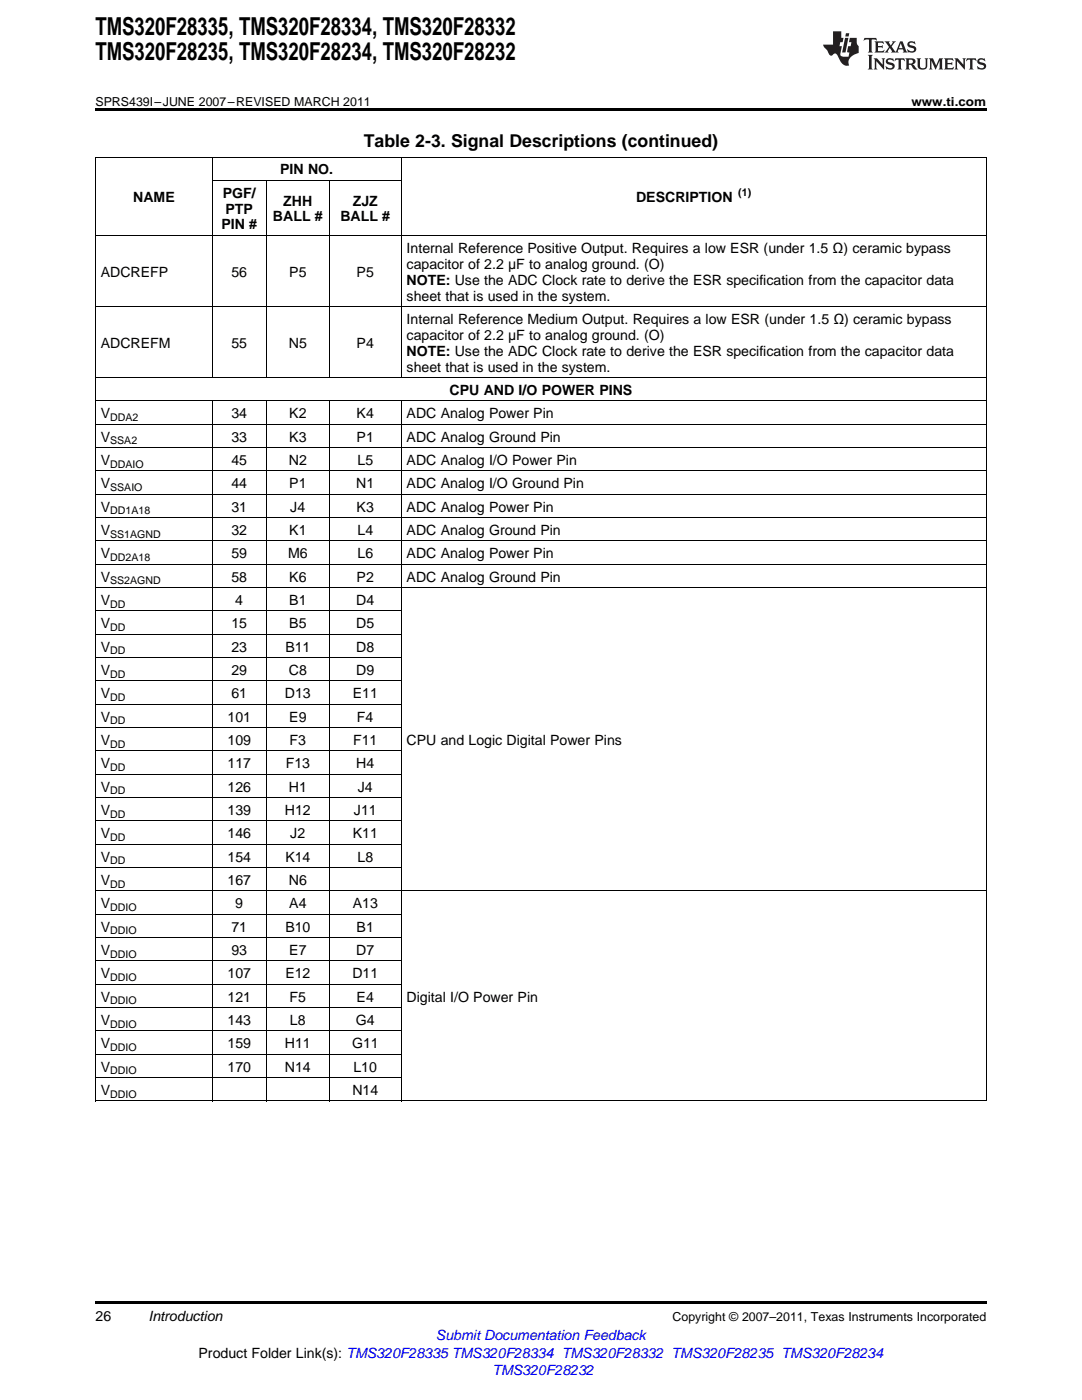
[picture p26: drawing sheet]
<svg xmlns="http://www.w3.org/2000/svg" width="216mm" height="279mm" viewBox="0 0 216 279" stroke-linecap="round" stroke-linejoin="round" font-family="sans-serif">
<defs><g id="words">
<g font-size="4.9">
<text x="19" y="7.1">TMS320F28335, TMS320F28334, TMS320F28332</text>
<text x="19" y="12">TMS320F28235, TMS320F28234, TMS320F28232</text>
</g>
<text font-size="3.5" x="72.6" y="29.3">Table 2-3. Signal Descriptions (continued)</text>
<g font-size="2.8">
<text x="55.9" y="34.8">PIN NO.</text>
<text x="26.6" y="40.3">NAME</text>
<text x="44.4" y="39.4">PGF/</text>
<text x="56.5" y="41">ZHH</text>
<text x="70.4" y="41">ZJZ</text>
<text x="126.9" y="40.3">DESCRIPTION</text>
<text x="44.2" y="45.8">PIN #</text>
<text x="45" y="42.6">PTP</text>
<text x="54.5" y="44.2">BALL #</text>
<text x="67.9" y="44.2">BALL #</text>
<text x="81.1" y="50.4">Internal Reference Positive Output. Requires a low ESR (under 1.5 Ω) ceramic bypass</text>
<text x="81.1" y="53.6">capacitor of 2.2 μF to analog ground. (O)</text>
<text x="20.1" y="55.2">ADCREFP</text>
<text x="46.2" y="55.2">56</text>
<text x="57.7" y="55.2">P5</text>
<text x="71.2" y="55.2">P5</text>
<text x="81.1" y="56.8">NOTE: Use the ADC Clock rate to derive the ESR specification from the capacitor data</text>
<text x="81.1" y="60">sheet that is used in the system.</text>
<text x="81.1" y="64.6">Internal Reference Medium Output. Requires a low ESR (under 1.5 Ω) ceramic bypass</text>
<text x="20.1" y="69.4">ADCREFM</text>
<text x="46.2" y="69.4">55</text>
<text x="57.6" y="69.4">N5</text>
<text x="71.2" y="69.4">P4</text>
<text x="81.1" y="67.8">capacitor of 2.2 μF to analog ground. (O)</text>
<text x="81.1" y="71">NOTE: Use the ADC Clock rate to derive the ESR specification from the capacitor data</text>
<text x="81.1" y="74.2">sheet that is used in the system.</text>
<text x="20.1" y="83.5">V</text>
<text x="46.2" y="83.5">34</text>
<text x="57.7" y="83.5">K2</text>
<text x="71.2" y="83.5">K4</text>
<text x="81.1" y="83.5">ADC Analog Power Pin</text>
<text x="89.7" y="78.8">CPU AND I/O POWER PINS</text>
<text x="20.1" y="88.1">V</text>
<text x="46.2" y="88.1">33</text>
<text x="57.7" y="88.1">K3</text>
<text x="71.2" y="88.1">P1</text>
<text x="81.1" y="88.1">ADC Analog Ground Pin</text>
<text x="20.1" y="92.8">V</text>
<text x="46.2" y="92.8">45</text>
<text x="57.6" y="92.8">N2</text>
<text x="71.3" y="92.8">L5</text>
<text x="81.1" y="92.8">ADC Analog I/O Power Pin</text>
<text x="20.1" y="97.4">V</text>
<text x="46.2" y="97.4">44</text>
<text x="57.7" y="97.4">P1</text>
<text x="71.1" y="97.4">N1</text>
<text x="81.1" y="97.4">ADC Analog I/O Ground Pin</text>
<text x="20.1" y="102.1">V</text>
<text x="20.1" y="106.8">V</text>
<text x="46.2" y="102.1">31</text>
<text x="46.2" y="106.8">32</text>
<text x="57.7" y="106.8">K1</text>
<text x="57.9" y="102.1">J4</text>
<text x="71.2" y="102.1">K3</text>
<text x="71.3" y="106.8">L4</text>
<text x="81.1" y="102.1">ADC Analog Power Pin</text>
<text x="81.1" y="106.8">ADC Analog Ground Pin</text>
<text x="20.1" y="111.4">V</text>
<text x="46.2" y="111.4">59</text>
<text x="57.5" y="111.4">M6</text>
<text x="71.3" y="111.4">L6</text>
<text x="81.1" y="111.4">ADC Analog Power Pin</text>
<text x="20.1" y="116.1">V</text>
<text x="46.2" y="116.1">58</text>
<text x="57.7" y="116.1">K6</text>
<text x="71.2" y="116.1">P2</text>
<text x="81.1" y="116.1">ADC Analog Ground Pin</text>
<text x="20.1" y="120.7">V</text>
<text x="20.1" y="125.4">V</text>
<text x="46.2" y="125.4">15</text>
<text x="47" y="120.7">4</text>
<text x="57.7" y="120.7">B1</text>
<text x="57.7" y="125.4">B5</text>
<text x="71.1" y="120.7">D4</text>
<text x="71.1" y="125.4">D5</text>
<text x="20.1" y="130">V</text>
<text x="46.2" y="130">23</text>
<text x="56.9" y="130">B11</text>
<text x="71.1" y="130">D8</text>
<text x="20.1" y="134.7">V</text>
<text x="46.2" y="134.7">29</text>
<text x="57.6" y="134.7">C8</text>
<text x="71.1" y="134.7">D9</text>
<text x="20.1" y="139.3">V</text>
<text x="46.2" y="139.3">61</text>
<text x="56.8" y="139.3">D13</text>
<text x="70.4" y="139.3">E11</text>
<text x="20.1" y="144">V</text>
<text x="20.1" y="148.7">V</text>
<text x="45.4" y="144">101</text>
<text x="45.4" y="148.7">109</text>
<text x="57.7" y="144">E9</text>
<text x="57.8" y="148.7">F3</text>
<text x="70.4" y="148.7">F11</text>
<text x="71.2" y="144">F4</text>
<text x="81.1" y="148.7">CPU and Logic Digital Power Pins</text>
<text x="20.1" y="153.3">V</text>
<text x="45.4" y="153.3">117</text>
<text x="57" y="153.3">F13</text>
<text x="71.1" y="153.3">H4</text>
<text x="20.1" y="158">V</text>
<text x="45.4" y="158">126</text>
<text x="57.6" y="158">H1</text>
<text x="71.4" y="158">J4</text>
<text x="20.1" y="162.6">V</text>
<text x="20.1" y="167.3">V</text>
<text x="45.4" y="162.6">139</text>
<text x="45.4" y="167.3">146</text>
<text x="56.8" y="162.6">H12</text>
<text x="57.9" y="167.3">J2</text>
<text x="70.4" y="167.3">K11</text>
<text x="70.6" y="162.6">J11</text>
<text x="20.1" y="171.9">V</text>
<text x="45.4" y="171.9">154</text>
<text x="56.9" y="171.9">K14</text>
<text x="71.3" y="171.9">L8</text>
<text x="20.1" y="176.6">V</text>
<text x="45.4" y="176.6">167</text>
<text x="57.6" y="176.6">N6</text>
<text x="20.1" y="181.3">V</text>
<text x="20.1" y="185.9">V</text>
<text x="46.2" y="185.9">71</text>
<text x="47" y="181.3">9</text>
<text x="56.9" y="185.9">B10</text>
<text x="57.7" y="181.3">A4</text>
<text x="70.4" y="181.3">A13</text>
<text x="71.2" y="185.9">B1</text>
<text x="20.1" y="190.6">V</text>
<text x="46.2" y="190.6">93</text>
<text x="57.7" y="190.6">E7</text>
<text x="71.1" y="190.6">D7</text>
<text x="20.1" y="195.2">V</text>
<text x="45.4" y="195.2">107</text>
<text x="56.9" y="195.2">E12</text>
<text x="70.3" y="195.2">D11</text>
<text x="20.1" y="199.9">V</text>
<text x="45.4" y="199.9">121</text>
<text x="57.8" y="199.9">F5</text>
<text x="71.2" y="199.9">E4</text>
<text x="81.1" y="199.9">Digital I/O Power Pin</text>
<text x="20.1" y="204.5">V</text>
<text x="20.1" y="209.2">V</text>
<text x="45.4" y="204.5">143</text>
<text x="45.4" y="209.2">159</text>
<text x="56.8" y="209.2">H11</text>
<text x="57.9" y="204.5">L8</text>
<text x="70.2" y="209.2">G11</text>
<text x="71" y="204.5">G4</text>
<text x="20.1" y="213.9">V</text>
<text x="45.4" y="213.9">170</text>
<text x="56.8" y="213.9">N14</text>
<text x="70.5" y="213.9">L10</text>
<text x="20.1" y="218.5">V</text>
<text x="70.3" y="218.5">N14</text>
<text x="19" y="263.6">26</text>
<text x="29.6" y="263.6">Introduction</text>
<text x="39.6" y="270.9">Product Folder Link(s): TMS320F28335 TMS320F28334 TMS320F28332 TMS320F28235 TMS320F28234</text>
</g>
<g font-size="2.8" fill="#00f">
<text x="87" y="267.4">Submit Documentation Feedback</text>
<text x="98.2" y="274.5">TMS320F28232</text>
</g>
<g font-size="2.5">
<text x="19" y="21.1">SPRS439I–JUNE 2007–REVISED MARCH 2011</text>
<text x="181.9" y="21.1">www.ti.com</text>
<text x="134.2" y="263.6">Copyright © 2007–2011, Texas Instruments Incorporated</text>
</g>
<g font-size="2.1">
<text x="147.3" y="39.2">(1)</text>
<text x="22" y="84">DDA2</text>
<text x="22" y="88.7">SSA2</text>
<text x="22" y="93.3">DDAIO</text>
<text x="22" y="98">SSAIO</text>
<text x="22" y="102.7">DD1A18</text>
<text x="22" y="107.3">SS1AGND</text>
<text x="22" y="112">DD2A18</text>
<text x="22" y="116.6">SS2AGND</text>
<text x="22" y="121.3">DD</text>
<text x="22" y="125.9">DD</text>
<text x="22" y="130.6">DD</text>
<text x="22" y="135.3">DD</text>
<text x="22" y="139.9">DD</text>
<text x="22" y="144.6">DD</text>
<text x="22" y="149.2">DD</text>
<text x="22" y="153.9">DD</text>
<text x="22" y="158.5">DD</text>
<text x="22" y="163.2">DD</text>
<text x="22" y="167.9">DD</text>
<text x="22" y="172.5">DD</text>
<text x="22" y="177.2">DD</text>
<text x="22" y="181.8">DDIO</text>
<text x="22" y="186.5">DDIO</text>
<text x="22" y="191.1">DDIO</text>
<text x="22" y="195.8">DDIO</text>
<text x="22" y="200.4">DDIO</text>
<text x="22" y="205.1">DDIO</text>
<text x="22" y="209.8">DDIO</text>
<text x="22" y="214.4">DDIO</text>
<text x="22" y="219.1">DDIO</text>
</g>
</g></defs>
<g fill="#231f20">
<path d="M172.5 7.6l-.1 .5 .4-.2h.6v.1v2.1l-.2 .4h.9l-.2-.4v-2.1l.1-.1h.5l.5 .2-.2-.5zM174.5 8.3l.2 .3v1.5l-.2 .4h1.8l.2-.6a1.04 1.04 0 0 1-1.3 .2v-.7h.6l.3 .2v-.6l-.3 .2h-.6v-.6l.8-.1 .4 .3-.2-.5zM176.5 8.3l.9 1.1-.9 1.1h.8l-.2-.2 .4-.7 .5 .7-.2 .2h1.5l-.2-.2 .2-.4h.9l.1 .4-.2 .2h1l-.3-.3-.7-1.9h-.5l-.9 2-.8-1 .9-1h-.8l.1 .3-.4 .5-.3-.6 .1-.2zM179.7 8.6l.4 1h-.7zM181.3 8.4a.63 .63 0 0 0-.2 .7 .63 .63 0 0 0 .6 .4l.6 .2 .1 .2a.75 .75 0 0 1-.7 .4 .75 .75 0 0 1-.6-.5l.1 .7 .1-.1a1.11 1.11 0 0 0 1.5-.6 1.13 1.13 0 0 0-1.2-.8l-.1-.4a1.04 1.04 0 0 1 1.2 .2l-.2-.5-.2 .1-.4-.2zM173.2 10.9l.2 .4v2.2l-.2 .4h1l-.3-.4v-2.2l.3-.4zM174.3 11.6l.3 .4v1.5l-.3 .4h.8l-.2-.4v-1.3l1.5 1.7v-1.9l.2-.4h-.7l.2 .4v.9l-1.1-1.3zM177 11.8a.62 .62 0 0 0-.2 .7 .62 .62 0 0 0 .6 .4l.6 .1 .1 .3a.76 .76 0 0 1-.7 .3 .76 .76 0 0 1-.7-.4l.2 .7 .1-.1a1.11 1.11 0 0 0 1.5-.6 1.13 1.13 0 0 0-1.2-.8l-.1-.4a1.04 1.04 0 0 1 1.2 .2l-.2-.6-.2 .1-.5-.1zM178.7 11.6l-.2 .6a.61 .61 0 0 1 .8-.3v1.6l-.2 .4h.9l-.2-.4v-1.6a.63 .63 0 0 1 .7 .3l-.1-.6zM180.6 11.6l.3 .4v1.5l-.3 .4h1l-.2-.2-.1-.8 .6 .2a.76 .76 0 0 0 1.2 .7l-1-1a.58 .58 0 0 0 .6-.5 .58 .58 0 0 0-.5-.6zM181.4 11.9h.1a.45 .45 0 0 1 .5 .1 .45 .45 0 0 1 .1 .5l-.8 .2zM182.9 11.6l.2 .2a2.17 2.17 0 0 0 .3 1.9 .99 .99 0 0 0 1.6-.6v-1.1l.2-.4h-.7l.2 .2a1.92 1.92 0 0 1-.2 1.8 .6 .6 0 0 1-.9-.5v-1.1l.2-.4zM185.4 11.6l.2 .4v1.5l-.2 .4h.7l-.2-.4v-1.4l.8 1.8 .8-1.8v1.4l-.2 .4h.9l-.2-.4v-1.5l.2-.4h-.8l-.6 1.5-.6-1.5zM188.4 11.6l.2 .4v1.5l-.2 .4h1.8l.1-.6a1.04 1.04 0 0 1-1.2 .1v-.6h.5l.4 .2v-.6l-.4 .2h-.5v-.7h.8l.3 .3-.1-.6zM190.5 11.6l.2 .4v1.5l-.2 .4h.7l-.2-.4v-1.3l1.5 1.7v-1.9l.2-.4h-.7l.2 .4v.9l-1.1-1.3zM192.9 11.6l-.1 .6a.61 .61 0 0 1 .7-.3l.1 1.6-.3 .4h1l-.3-.4 .1-1.6a.63 .63 0 0 1 .7 .3l-.1-.6zM195.2 11.8a.62 .62 0 0 0-.2 .7 .62 .62 0 0 0 .6 .4l.6 .1 .1 .3a.76 .76 0 0 1-.7 .3 .76 .76 0 0 1-.6-.4l.1 .7 .1-.1a1.11 1.11 0 0 0 1.6-.6 1.13 1.13 0 0 0-1.3-.8l-.1-.4a1.04 1.04 0 0 1 1.2 .2l-.1-.6-.2 .1-.5-.1z"/>
<path d="M166.2 6.3v2.6h-1.9v.4l.8 .9a.91 .91 0 0 0 1 .8 .56 .56 0 0 1 .5-.3 .56 .56 0 0 1 .5 .3l.4 .8a1.53 1.53 0 0 0 1.9 1.2 1.54 1.54 0 0 1 1-2.1l.9-.3v-1.4a1.52 1.52 0 0 1-.4-1.6h-1.3l-.2 .8h.5l-.2 .8h-.5l-.1 1v.2l.4 .1-.2 .8a1.93 1.93 0 0 1-1.6-.3l.3-1.8h-.5l.2-.8h.4l.2-.8h-.4v-1.3zM168.6 7.6l-.6 2.9h.7l.6-2.9zM168.8 6.6l-.1 .7h.6l.2-.7z"/>
</g>
<path d="M19 21.6h177.8v.6h-177.8zM19 259.7h177.8v.5h-177.8z" fill="#000"/>
<g fill="none" stroke="#000" stroke-width=".2">
<path d="M19 31.3h177.8M19.1 31.4v188.4M42.3 31.4v44M42.4 36h37.7M53.1 36.1v39.3M65.7 36.1v39.3M80 31.4v44M196.8 31.4v188.4M19 47h177.8M19 75.4h177.8M19 61.2h177.8M19 98.7h177.8"/>
<path d="M19 94h177.8M19 89.3h177.8M19 84.7h177.8M19 80h177.8M42.3 80.1v139.7M53.1 80.1v139.7M65.7 80.1v139.7M80 80.1v139.7M19 117.3h177.8M19 112.6h177.8M19 108h177.8M19 103.3h177.8"/>
<path d="M19 135.9h61.1M19 131.3h61.1M19 126.6h61.1M19 121.9h61.1M19 159.2h61.1M19 154.5h61.1M19 149.9h61.1M19 145.2h61.1M19 140.6h61.1M19 177.8h177.8M19 173.2h61.1M19 168.5h61.1"/>
<path d="M19 163.8h61.1M19 196.4h61.1M19 191.8h61.1M19 187.1h61.1M19 182.5h61.1M19 219.7h177.8M19 215.1h61.1M19 210.4h61.1M19 205.8h61.1M19 201.1h61.1"/>
</g>
<use href="#words"/>
</svg>
